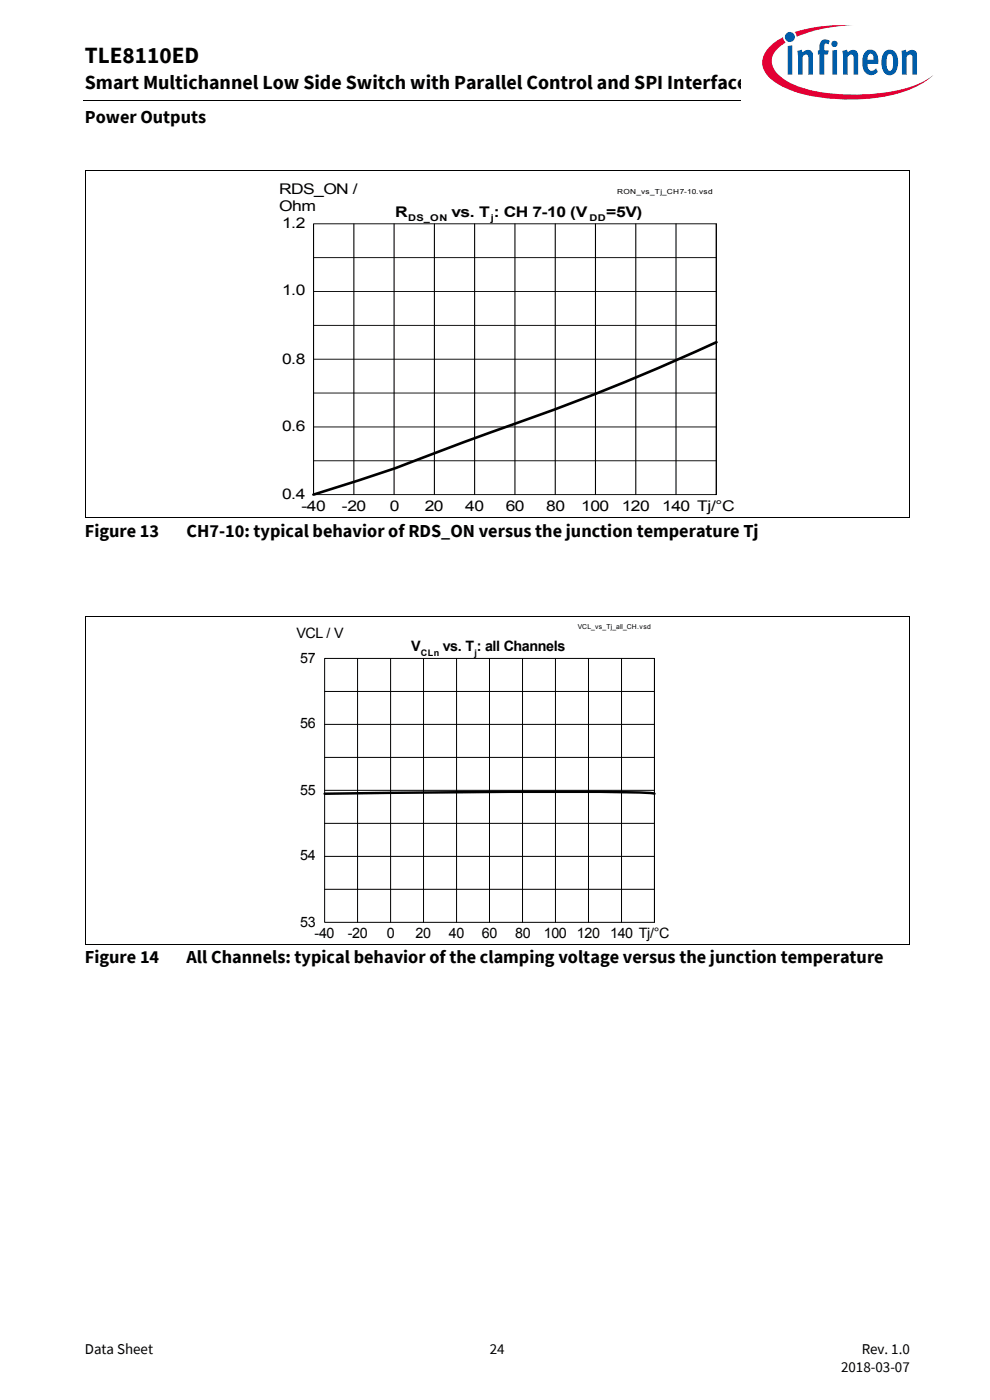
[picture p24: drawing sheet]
<svg xmlns="http://www.w3.org/2000/svg" width="210mm" height="297mm" viewBox="0 0 210 297" stroke-linecap="round" stroke-linejoin="round" font-family="sans-serif">
<defs><g id="words">
<text font-size="4.9" x="18" y="13.4">TLE8110ED</text>
<text font-size="4.2" x="18" y="19">Smart Multichannel Low Side Switch with Parallel Control and SPI Interface</text>
<g font-size="3.9">
<text x="18" y="26.2">Power Outputs</text>
<text x="18" y="113.9">Figure 13</text>
<text x="39.5" y="113.9">CH7-10: typical behavior of RDS_ON versus the junction temperature Tj</text>
<text x="18" y="204.3">Figure 14</text>
<text x="39.5" y="204.3">All Channels: typical behavior of the clamping voltage versus the junction temperature</text>
</g>
<g font-size="3.2">
<text x="18" y="287.3">Data Sheet</text>
<text x="103.9" y="287.3">24</text>
<text x="182.8" y="287.3">Rev. 1.0</text>
<text x="178.4" y="291.2">2018-03-07</text>
</g>
<g font-size="3.1">
<text x="59.2" y="41.2">RDS_ON /</text>
<text x="59.2" y="44.8">Ohm</text>
<text x="83.8" y="45.9">R</text>
<text x="95.7" y="45.9">vs. T : CH 7-10 (V</text>
<text x="128.5" y="45.9">=5V)</text>
<text x="59.8" y="48.4">1.2</text>
<text x="59.8" y="62.7">1.0</text>
<text x="59.8" y="77.1">0.8</text>
<text x="59.8" y="91.4">0.6</text>
<text x="59.8" y="105.9">0.4</text>
<text x="63.9" y="108.3">-40</text>
<text x="72.5" y="108.3">-20</text>
<text x="82.7" y="108.3">0</text>
<text x="90.1" y="108.3">20</text>
<text x="98.7" y="108.3">40</text>
<text x="107.3" y="108.3">60</text>
<text x="115.8" y="108.3">80</text>
<text x="123.3" y="108.3">100</text>
<text x="131.9" y="108.3">120</text>
<text x="140.5" y="108.3">140 Tj/°C</text>
</g>
<g font-size="3">
<text x="62.9" y="135.3">VCL / V</text>
<text x="63.7" y="140.6">57</text>
<text x="87.2" y="138">V</text>
<text x="93.9" y="138">vs. T : all Channels</text>
<text x="63.7" y="154.5">56</text>
<text x="63.7" y="168.6">55</text>
<text x="63.7" y="182.5">54</text>
<text x="63.7" y="196.6">53</text>
<text x="66.7" y="199">-40</text>
<text x="73.8" y="199">-20</text>
<text x="82.1" y="199">0</text>
<text x="88.2" y="199">20</text>
<text x="95.2" y="199">40</text>
<text x="102.2" y="199">60</text>
<text x="109.3" y="199">80</text>
<text x="115.3" y="199">100</text>
<text x="122.4" y="199">120</text>
<text x="129.4" y="199">140 Tj/°C</text>
</g>
<g font-size="2">
<text x="86.6" y="46.9">DS_ON</text>
<text x="104.1" y="46.9">j</text>
<text x="125" y="46.9">DD</text>
</g>
<g font-size="1.9">
<text x="89.3" y="139.2">CLn</text>
<text x="100.6" y="139.2">j</text>
</g>
<text font-size="1.5" x="130.9" y="41.2">RON_vs_Tj_CH7-10.vsd</text>
<text font-size="1.4" x="122.5" y="133.4">VCL_vs_Tj_all_CH.vsd</text>
</g></defs>
<path d="M17.7 21.3l.1 .1z" fill="#000"/>
<path d="M17.8 21.4h140.5" fill="none" stroke="#000" stroke-width=".21"/>
<path d="M157.3 5.1h42.7v21.5h-42.7z" fill="#fff"/>
<path d="M168.6 6.8l.4 1 1.4-.5a31.9 31.9 0 0 1 10.7-1.9 32.2 32.2 0 0 0-12.5 1.4zM163.4 9.8a4.3 4.3 0 0 0 0 6.9 21.8 21.8 0 0 0 11.7 4.1 38.5 38.5 0 0 0 18.7-2.1 14.3 14.3 0 0 0 4.2-2.8 18.4 18.4 0 0 1-8.8 3.5 40.4 40.4 0 0 1-20.2-1.2l-1.6-.7a6.4 6.4 0 0 1-3.7-4.4 5.1 5.1 0 0 1 2.9-4.1l-.3-.3-.2-.8-1 .5z" fill-rule="evenodd" fill="#e30034"/>
<path d="M166.5 7.8a1.06 1.06 0 0 0 2.1 0 1.06 1.06 0 0 0-2.1 0zM167.1 9.8v6h.9v-6.2zM169.1 10.8l.2 1.3v3.7h.9v-3.8l.7-.4h.3l.2 .3v3.9h1v-3.9a1.21 1.21 0 0 0-.8-1.3 1.21 1.21 0 0 0-1.4 .5l-.1-.6zM174.3 8.6a2.41 2.41 0 0 0-.5 2.1h-.3v.9h.3v4.2h1v-4.2h.8l.2-.9h-1v-.9a.49 .49 0 0 1 .3-.6 .49 .49 0 0 1 .6 .2l.3-.7a1.45 1.45 0 0 0-1.7-.1zM176.5 10.7v5.1h1v-5.2zM176.3 9.3a.7 .7 0 0 0 1.4 0 .7 .7 0 0 0-1.4 0zM178.7 10.8l.1 5h1v-3.8a.64 .64 0 0 1 .5-.5 .64 .64 0 0 1 .7 .4v3.9h1v-3.9a1.22 1.22 0 0 0-.8-1.3 1.22 1.22 0 0 0-1.4 .5l-.2-.6zM183.7 10.8a3.9 3.9 0 0 0-.1 4.7 1.76 1.76 0 0 0 2.6-.3l-.4-.7a.99 .99 0 0 1-1.6 .1l-.2-1.1h2.3v-.2a2.3 2.3 0 0 0-1.5-2.8h-.5zM184.2 11.7a.65 .65 0 0 1 .9-.2 .65 .65 0 0 1 .2 .9v.3h-1.3zM187.7 10.9a3.9 3.9 0 0 0 .1 4.8 1.68 1.68 0 0 0 2.6-1.5 3.8 3.8 0 0 0-.7-3.3 1.59 1.59 0 0 0-2 0zM188.4 11.6l.2-.1a.86 .86 0 0 1 .8 1.2v.7a1.26 1.26 0 0 1-.6 1.6 2.12 2.12 0 0 1-.7-2.3l.1-.9zM191.2 10.8l.1 5h1v-3.8l.7-.4h.3l.2 .3v3.9h1v-4.2a1.08 1.08 0 0 0-.6-1 1.08 1.08 0 0 0-1.3 .2l-.4 .3v-.6z" fill-rule="evenodd" fill="#005da9"/>
<path d="M66.5 47.5h85.4v57.4h-85.4z" fill="#fff"/>
<g fill="none" stroke="#000" stroke-width=".21">
<path d="M18 36.1h175M18 36.1v73.7M192.9 36.1v73.8M66.5 54.7h85.4M66.5 47.5h85.4v57.4h-85.4zM75.1 47.5v57.4M83.6 47.5v57.4M92.1 47.5v57.4M100.7 47.5v57.4M109.2 47.5v57.4M117.8 47.5v57.4M126.3 47.5v57.4"/>
<path d="M134.9 47.5v57.4M143.4 47.5v57.4M151.9 47.5v57.4M66.5 76.2h85.4M66.5 69h85.4M66.5 61.8h85.4M66.5 90.6h85.4M66.5 97.8h85.4M66.5 83.4h85.4M18 109.8h174.9"/>
</g>
<path d="M151.9 72.6a565.4 565.4 0 0 1-52.7 20.9l-6.9 2.6a266 266 0 0 1-25.8 8.8" fill="none" stroke="#000" stroke-width=".59"/>
<path d="M68.9 139.7h69.9v56h-69.9z" fill="#fff"/>
<g fill="none" stroke="#000" stroke-width=".21">
<path d="M18 130.8h175M18 130.7v69.6M68.9 139.7h69.9v56h-69.9zM75.8 139.7v56M82.8 139.7v56M89.8 139.7v56M96.8 139.7v56M103.8 139.7v56M110.8 139.7v56M117.8 139.7v56M124.8 139.7v56M131.8 139.7v56"/>
<path d="M138.8 139.7v56M192.9 130.7v69.6M68.9 153.7h69.9M68.9 146.7h69.9M68.9 174.7h69.9M68.9 167.7h69.9M68.9 160.7h69.9M68.9 181.7h69.9M68.9 188.7h69.9M18 200.3h174.9"/>
</g>
<path d="M68.9 168.4a1578.4 1578.4 0 0 1 69.3-.1l.6 .1" fill="none" stroke="#000" stroke-width=".53"/>
<use href="#words"/>
</svg>
